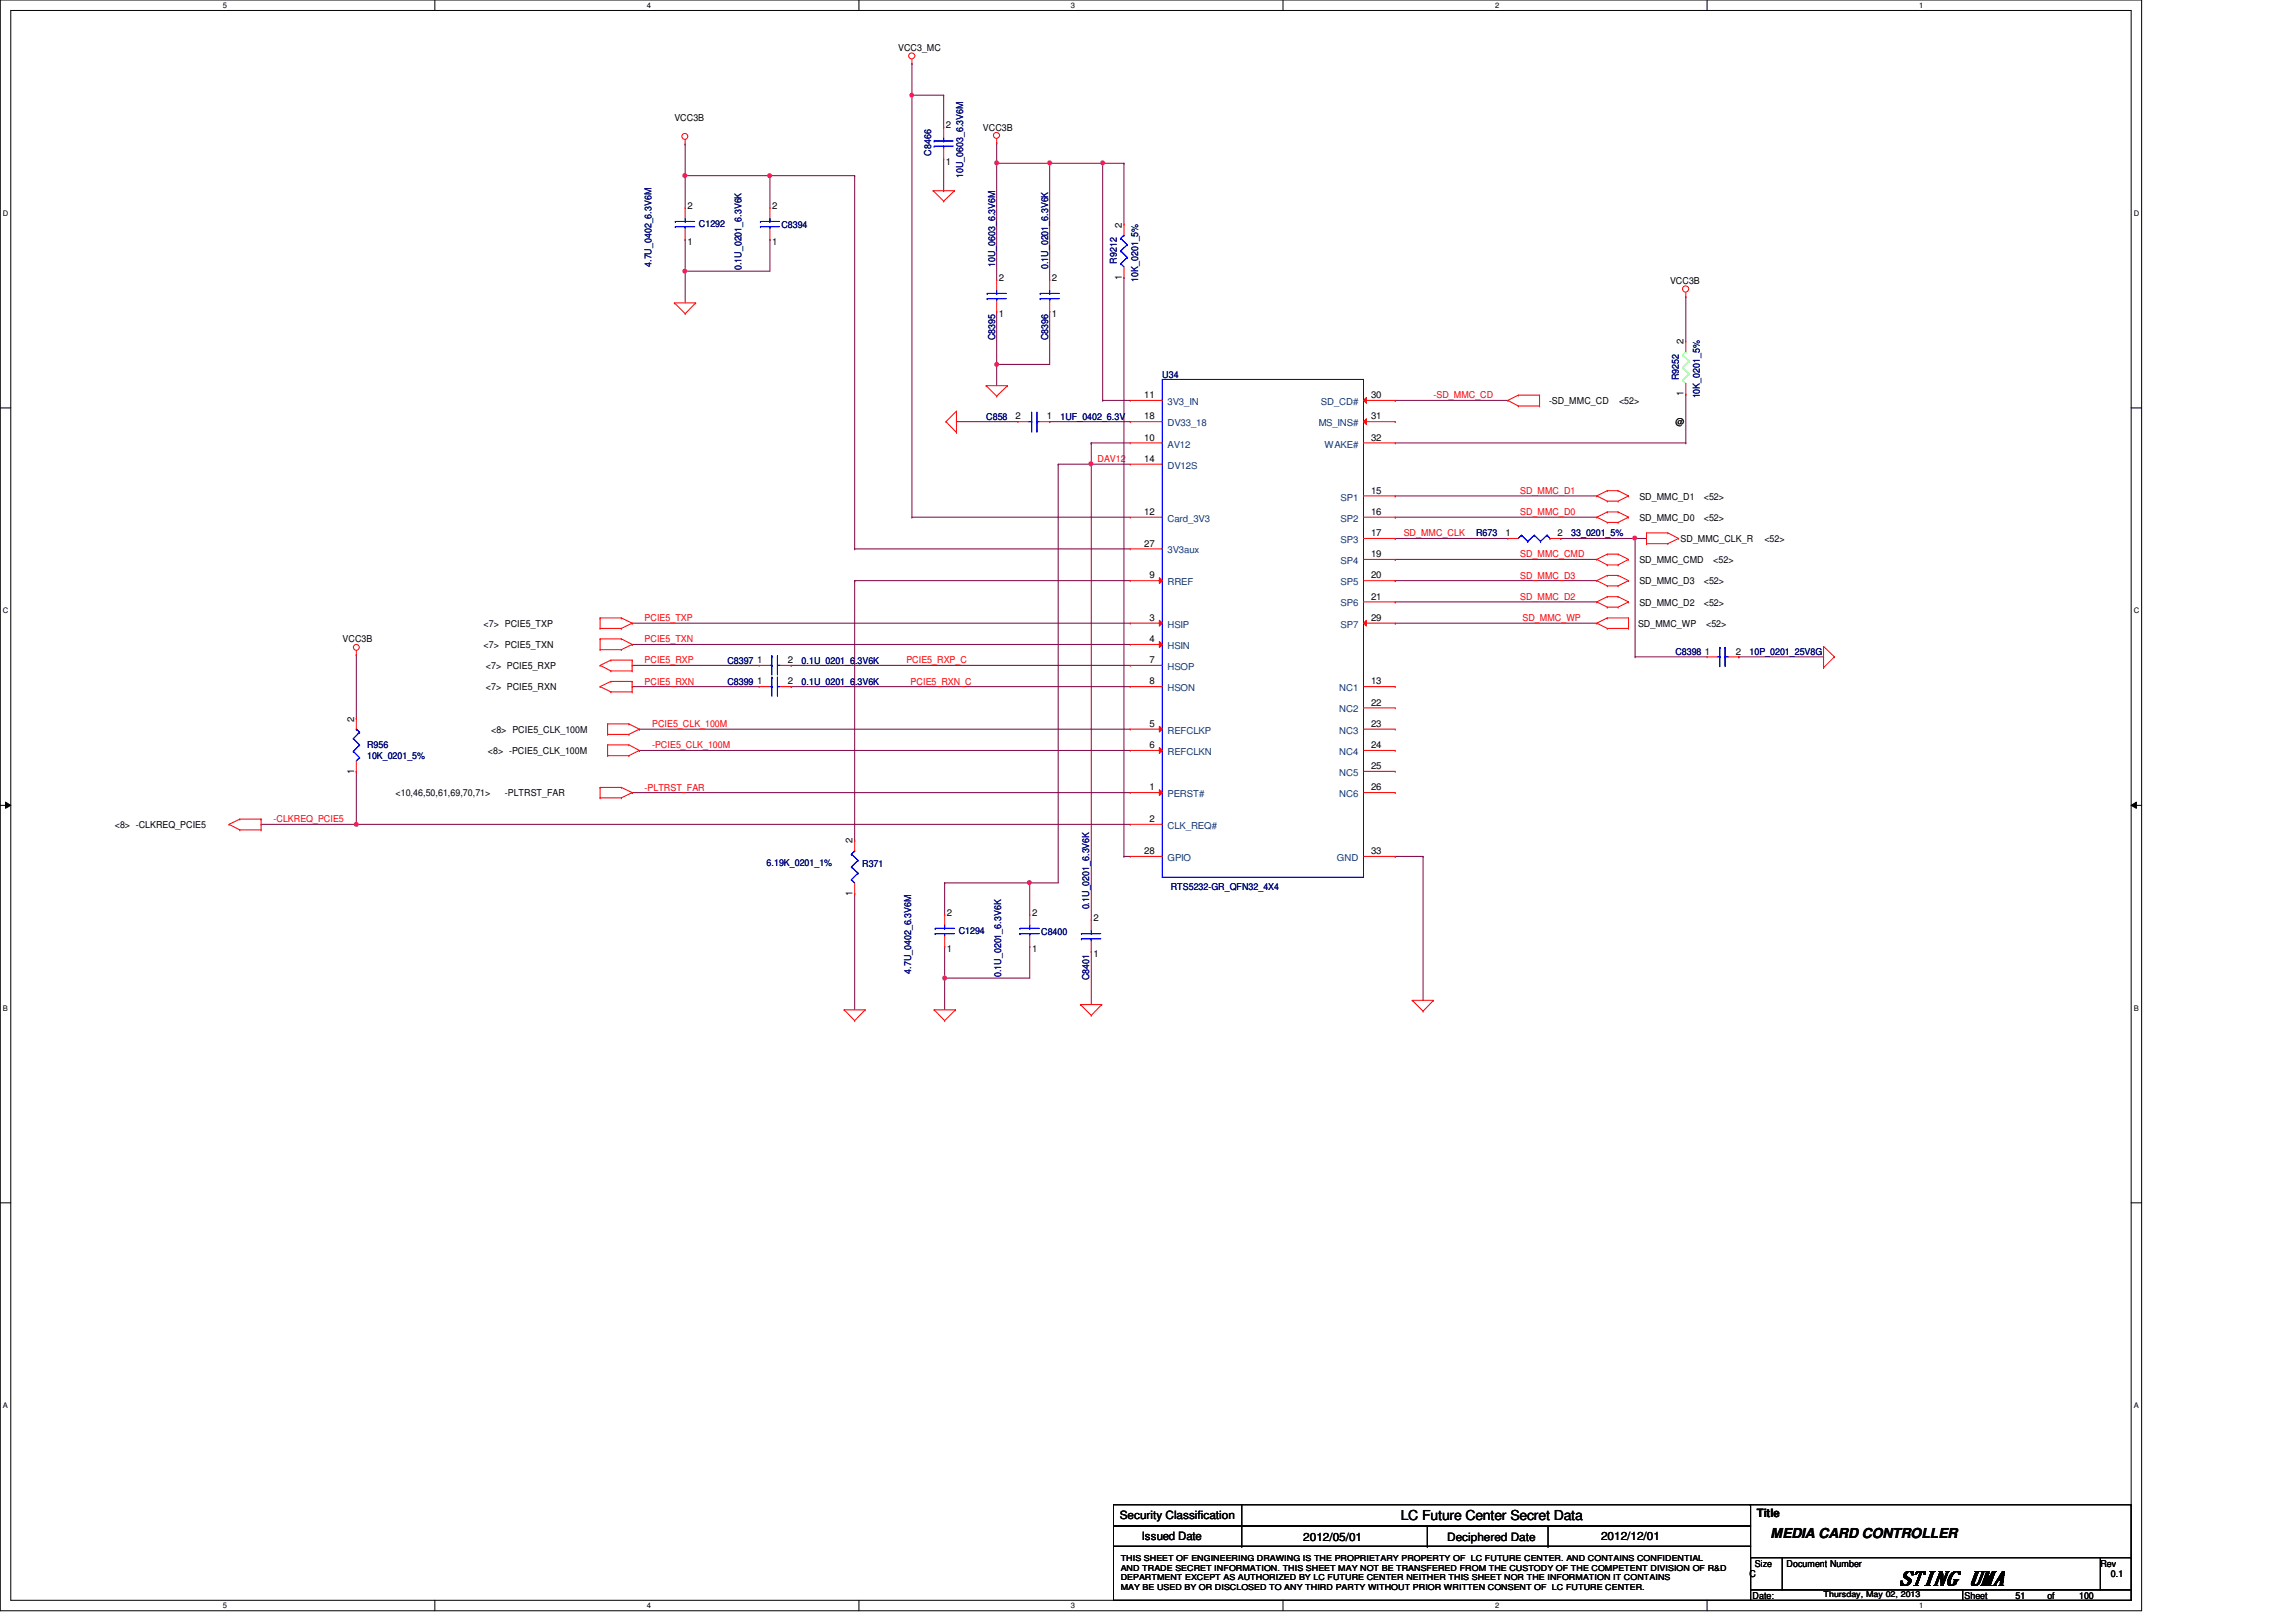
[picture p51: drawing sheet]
<svg xmlns="http://www.w3.org/2000/svg" width="297mm" height="210mm" viewBox="0 0 297 210" stroke-linecap="round" stroke-linejoin="round" font-family="sans-serif">
<defs><g id="words">
<text font-size="2.6" x="245.6" y="205.1">STING UMA</text>
<g font-size="1.8">
<text x="181.2" y="196.8">LC Future Center Secret Data</text>
<text x="229.1" y="199.1">MEDIA CARD CONTROLLER</text>
</g>
<g font-size="1.5">
<text x="144.9" y="196.6">Security Classification</text>
<text x="227.3" y="196.3">Title</text>
<text x="147.7" y="199.3">Issued Date</text>
<text x="168.6" y="199.4">2012/05/01</text>
<text x="187.2" y="199.4">Deciphered Date</text>
<text x="207.1" y="199.3">2012/12/01</text>
</g>
<g font-size="1.2">
<text x="116.2" y="6.6">VCC3_MC</text>
<text x="87.2" y="15.7">VCC3B</text>
<text x="122.4" y="16.6">2</text>
<text x="127.2" y="16.9">VCC3B</text>
<text x="122.4" y="21.3">1</text>
<text x="88.9" y="27">2</text>
<text x="99.9" y="27">2</text>
<text x="145.1" y="29.5" transform="rotate(-90 145.1 29.5)">2</text>
<text x="88.9" y="31.7">1</text>
<text x="99.9" y="31.7">1</text>
<text x="129.2" y="41.1">1</text>
<text x="129.2" y="36.3">2</text>
<text x="136.1" y="41.1">1</text>
<text x="136.1" y="36.3">2</text>
<text x="145.1" y="36.2" transform="rotate(-90 145.1 36.2)">1</text>
<text x="216.1" y="36.8">VCC3B</text>
<text x="217.8" y="44.5" transform="rotate(-90 217.8 44.5)">2</text>
<text x="148" y="51.5">11</text>
<text x="177.4" y="51.5">30</text>
<text x="200.4" y="52.3">-SD_MMC_CD</text>
<text x="209.5" y="52.3">&lt;52&gt;</text>
<text x="217.8" y="51.3" transform="rotate(-90 217.8 51.3)">1</text>
<text x="131.4" y="54.3">2</text>
<text x="135.4" y="54.3">1</text>
<text x="148" y="57">10</text>
<text x="148" y="59.8">14</text>
<text x="148" y="54.3">18</text>
<text x="177.4" y="54.3">31</text>
<text x="177.4" y="57">32</text>
<text x="216.7" y="55">@</text>
<text x="177.4" y="63.9">15</text>
<text x="212.1" y="64.6">SD_MMC_D1</text>
<text x="220.4" y="64.6">&lt;52&gt;</text>
<text x="148" y="66.6">12</text>
<text x="148" y="70.7">27</text>
<text x="177.4" y="66.6">16</text>
<text x="177.4" y="69.4">17</text>
<text x="194.8" y="69.4">1</text>
<text x="201.5" y="69.4">2</text>
<text x="212.1" y="67.4">SD_MMC_D0</text>
<text x="217.4" y="70.1">SD_MMC_CLK_R</text>
<text x="220.4" y="67.4">&lt;52&gt;</text>
<text x="228.3" y="70.1">&lt;52&gt;</text>
<text x="148.7" y="74.8">9</text>
<text x="177.4" y="72.1">19</text>
<text x="177.4" y="74.8">20</text>
<text x="177.4" y="77.6">21</text>
<text x="212.1" y="75.6">SD_MMC_D3</text>
<text x="212.1" y="72.9">SD_MMC_CMD</text>
<text x="220.4" y="75.6">&lt;52&gt;</text>
<text x="221.7" y="72.9">&lt;52&gt;</text>
<text x="44.3" y="83.1">VCC3B</text>
<text x="62.6" y="81.1">&lt;7&gt; PCIE5_TXP</text>
<text x="62.6" y="83.8">&lt;7&gt; PCIE5_TXN</text>
<text x="148.7" y="80.3">3</text>
<text x="148.7" y="83.1">4</text>
<text x="177.4" y="80.3">29</text>
<text x="211.9" y="81.1">SD_MMC_WP</text>
<text x="212.1" y="78.4">SD_MMC_D2</text>
<text x="220.4" y="78.4">&lt;52&gt;</text>
<text x="220.7" y="81.1">&lt;52&gt;</text>
<text x="62.9" y="86.6">&lt;7&gt; PCIE5_RXP</text>
<text x="62.9" y="89.3">&lt;7&gt; PCIE5_RXN</text>
<text x="98" y="85.8">1</text>
<text x="98" y="88.6">1</text>
<text x="101.9" y="85.8">2</text>
<text x="101.9" y="88.6">2</text>
<text x="148.7" y="85.8">7</text>
<text x="148.7" y="88.6">8</text>
<text x="177.4" y="88.6">13</text>
<text x="220.6" y="84.7">1</text>
<text x="224.6" y="84.7">2</text>
<text x="45.8" y="93.4" transform="rotate(-90 45.8 93.4)">2</text>
<text x="63.5" y="94.8">&lt;8&gt; PCIE5_CLK_100M</text>
<text x="148.7" y="94.1">5</text>
<text x="177.4" y="91.3">22</text>
<text x="177.4" y="94.1">23</text>
<text x="45.8" y="100.1" transform="rotate(-90 45.8 100.1)">1</text>
<text x="63.1" y="97.5">&lt;8&gt; -PCIE5_CLK_100M</text>
<text x="148.7" y="96.8">6</text>
<text x="177.4" y="96.8">24</text>
<text x="177.4" y="99.5">25</text>
<text x="14.9" y="107.1">&lt;8&gt; -CLKREQ_PCIE5</text>
<text x="51.2" y="103">&lt;10,46,50,61,69,70,71&gt;</text>
<text x="65.3" y="103">-PLTRST_FAR</text>
<text x="148.7" y="102.3">1</text>
<text x="148.7" y="106.4">2</text>
<text x="177.4" y="102.3">26</text>
<text x="110.3" y="109.1" transform="rotate(-90 110.3 109.1)">2</text>
<text x="148" y="110.5">28</text>
<text x="177.4" y="110.5">33</text>
<text x="110.3" y="115.9" transform="rotate(-90 110.3 115.9)">1</text>
<text x="122.5" y="118.5">2</text>
<text x="133.5" y="118.5">2</text>
<text x="141.5" y="119.2">2</text>
<text x="122.5" y="123.2">1</text>
<text x="133.5" y="123.2">1</text>
<text x="141.5" y="123.9">1</text>
<text x="227" y="202.7">Size</text>
<text x="231.1" y="202.7">Document Number</text>
<text x="271.7" y="202.7">Rev</text>
<text x="226.4" y="204.1">C</text>
<text x="226.7" y="206.9">Date:</text>
<text x="254.2" y="206.9">Sheet</text>
<text x="260.8" y="206.9">51</text>
<text x="264.9" y="206.9">of</text>
<text x="269" y="206.9">100</text>
<text x="273.1" y="204.1">0.1</text>
</g>
<g font-size="1.2" fill="#000080">
<text x="120.5" y="20.2" transform="rotate(-90 120.5 20.2)">C8466</text>
<text x="124.6" y="23" transform="rotate(-90 124.6 23)">10U_0603_6.3V6M</text>
<text x="90.4" y="29.4">C1292</text>
<text x="101.1" y="29.5">C8394</text>
<text x="84.3" y="34.5" transform="rotate(-90 84.3 34.5)">4.7U_0402_6.3V6M</text>
<text x="95.9" y="35" transform="rotate(-90 95.9 35)">0.1U_0201_6.3V6K</text>
<text x="128.7" y="34.5" transform="rotate(-90 128.7 34.5)">10U_0603_6.3V6M</text>
<text x="135.6" y="34.8" transform="rotate(-90 135.6 34.8)">0.1U_0201_6.3V6K</text>
<text x="144.5" y="34.1" transform="rotate(-90 144.5 34.1)">R9212</text>
<text x="147.2" y="36.4" transform="rotate(-90 147.2 36.4)">10K_0201_5%</text>
<text x="128.7" y="44" transform="rotate(-90 128.7 44)">C8395</text>
<text x="135.6" y="44" transform="rotate(-90 135.6 44)">C8396</text>
<text x="150.4" y="48.9">U34</text>
<text x="217.2" y="49.2" transform="rotate(-90 217.2 49.2)">R9252</text>
<text x="219.9" y="51.6" transform="rotate(-90 219.9 51.6)">10K_0201_5%</text>
<text x="127.6" y="54.4">C858</text>
<text x="137.2" y="54.4">1UF_0402_6.3V</text>
<text x="191" y="69.4">R673</text>
<text x="203.3" y="69.4">33_0201_5%</text>
<text x="94.1" y="85.9">C8397</text>
<text x="94.1" y="88.6">C8399</text>
<text x="103.7" y="85.9">0.1U_0201_6.3V6K</text>
<text x="103.7" y="88.6">0.1U_0201_6.3V6K</text>
<text x="216.7" y="84.8">C8398</text>
<text x="226.4" y="84.8">10P_0201_25V8G</text>
<text x="47.5" y="96.9">R956</text>
<text x="47.5" y="98.3">10K_0201_5%</text>
<text x="99.2" y="112.1">6.19K_0201_1%</text>
<text x="111.5" y="112.2">R371</text>
<text x="140.9" y="117.7" transform="rotate(-90 140.9 117.7)">0.1U_0201_6.3V6K</text>
<text x="151.5" y="115.2">RTS5232-GR_QFN32_4X4</text>
<text x="124" y="120.9">C1294</text>
<text x="134.7" y="121">C8400</text>
<text x="117.9" y="126" transform="rotate(-90 117.9 126)">4.7U_0402_6.3V6M</text>
<text x="129.5" y="126.4" transform="rotate(-90 129.5 126.4)">0.1U_0201_6.3V6K</text>
<text x="140.9" y="126.9" transform="rotate(-90 140.9 126.9)">C8401</text>
</g>
<g font-size="1.2" fill="#004080">
<text x="151" y="52.4">3V3_IN</text>
<text x="170.9" y="52.4">SD_CD#</text>
<text x="151" y="57.9">AV12</text>
<text x="151" y="55.2">DV33_18</text>
<text x="170.6" y="55.2">MS_INS#</text>
<text x="171.4" y="57.9">WAKE#</text>
<text x="151" y="60.7">DV12S</text>
<text x="173.4" y="64.8">SP1</text>
<text x="151" y="67.5">Card_3V3</text>
<text x="151" y="71.6">3V3aux</text>
<text x="173.4" y="67.5">SP2</text>
<text x="173.4" y="70.3">SP3</text>
<text x="151" y="75.7">RREF</text>
<text x="173.4" y="73">SP4</text>
<text x="173.4" y="75.7">SP5</text>
<text x="151" y="81.2">HSIP</text>
<text x="151" y="84">HSIN</text>
<text x="173.4" y="78.5">SP6</text>
<text x="173.4" y="81.2">SP7</text>
<text x="151" y="86.7">HSOP</text>
<text x="151" y="89.5">HSON</text>
<text x="173.3" y="89.5">NC1</text>
<text x="151" y="95">REFCLKP</text>
<text x="173.3" y="92.2">NC2</text>
<text x="173.3" y="95">NC3</text>
<text x="151" y="97.7">REFCLKN</text>
<text x="173.3" y="97.7">NC4</text>
<text x="173.3" y="100.4">NC5</text>
<text x="151" y="103.2">PERST#</text>
<text x="151" y="107.3">CLK_REQ#</text>
<text x="173.3" y="103.2">NC6</text>
<text x="151" y="111.4">GPIO</text>
<text x="173" y="111.4">GND</text>
</g>
<g font-size="1.2" fill="#f00">
<text x="185.5" y="51.6">-SD_MMC_CD</text>
<text x="142" y="59.8">DAV12</text>
<text x="196.7" y="63.9">SD_MMC_D1</text>
<text x="181.6" y="69.4">SD_MMC_CLK</text>
<text x="196.7" y="66.7">SD_MMC_D0</text>
<text x="196.7" y="77.6">SD_MMC_D2</text>
<text x="196.7" y="74.9">SD_MMC_D3</text>
<text x="196.7" y="72.1">SD_MMC_CMD</text>
<text x="83.4" y="80.4">PCIE5_TXP</text>
<text x="83.4" y="83.1">PCIE5_TXN</text>
<text x="197" y="80.4">SD_MMC_WP</text>
<text x="83.4" y="85.9">PCIE5_RXP</text>
<text x="83.4" y="88.6">PCIE5_RXN</text>
<text x="117.3" y="85.9">PCIE5_RXP_C</text>
<text x="117.8" y="88.6">PCIE5_RXN_C</text>
<text x="84.4" y="94.1">PCIE5_CLK_100M</text>
<text x="84.4" y="96.9">-PCIE5_CLK_100M</text>
<text x="35.4" y="106.4">-CLKREQ_PCIE5</text>
<text x="83.4" y="102.3">-PLTRST_FAR</text>
</g>
<g font-size="1.1">
<text x="145" y="202">THIS SHEET OF ENGINEERING DRAWING IS THE PROPRIETARY PROPERTY OF LC FUTURE CENTER. AND CONTAINS CONFIDENTIAL</text>
<text x="145" y="203.2">AND TRADE SECRET INFORMATION. THIS SHEET MAY NOT BE TRANSFERED FROM THE CUSTODY OF THE COMPETENT DIVISION OF R&amp;D</text>
<text x="145" y="204.5">DEPARTMENT EXCEPT AS AUTHORIZED BY LC FUTURE CENTER NEITHER THIS SHEET NOR THE INFORMATION IT CONTAINS</text>
<text x="145" y="205.7">MAY BE USED BY OR DISCLOSED TO ANY THIRD PARTY WITHOUT PRIOR WRITTEN CONSENT OF LC FUTURE CENTER.</text>
<text x="235.9" y="206.7">Thursday, May 02, 2013</text>
</g>
<g font-size="1">
<text x="28.8" y="1">5</text>
<text x="83.7" y="1">4</text>
<text x="138.6" y="1">3</text>
<text x="193.4" y="1">2</text>
<text x="248.3" y="1">1</text>
<text x=".4" y="27.9">D</text>
<text x="276.1" y="27.9">D</text>
<text x=".4" y="79.4">C</text>
<text x="276.1" y="79.4">C</text>
<text x=".4" y="130.8">B</text>
<text x="276.1" y="130.8">B</text>
<text x=".4" y="182.2">A</text>
<text x="276.1" y="182.2">A</text>
<text x="28.8" y="208.1">5</text>
<text x="83.7" y="208.1">4</text>
<text x="138.6" y="208.1">3</text>
<text x="193.4" y="208.1">2</text>
<text x="248.3" y="208.1">1</text>
</g>
</g></defs>
<path d="M0 0h277.1v208.4h-277.1zM1.4 1.4h274.3v205.7h-274.3z" fill="none" stroke="#000" stroke-width=".13"/>
<g fill="#fff">
<path d="M28.8 .1h.6v1.1h-.6z"/>
<path d="M28.8 207.2h.6v1.1h-.6z"/>
</g>
<path d="M56.3 0v1.4M56.3 207.1v1.3" fill="none" stroke="#000" stroke-width=".13"/>
<g fill="#fff">
<path d="M83.7 .1h.5v1.1h-.5z"/>
<path d="M83.7 207.2h.5v1.1h-.5z"/>
</g>
<path d="M111.1 0v1.4M111.1 207.1v1.3" fill="none" stroke="#000" stroke-width=".13"/>
<g fill="#fff">
<path d="M138.6 .1h.5v1.1h-.5z"/>
<path d="M138.6 207.2h.5v1.1h-.5z"/>
</g>
<path d="M166 0v1.4M166 207.1v1.3" fill="none" stroke="#000" stroke-width=".13"/>
<g fill="#fff">
<path d="M193.4 .1h.6v1.1h-.6z"/>
<path d="M193.4 207.2h.6v1.1h-.6z"/>
</g>
<path d="M220.8 0v1.4M220.8 207.1v1.3" fill="none" stroke="#000" stroke-width=".13"/>
<g fill="#fff">
<path d="M248.3 .1h.5v1.1h-.5z"/>
<path d="M248.3 207.2h.5v1.1h-.5z"/>
<path d="M.4 27.1h.7v1.1h-.7z"/>
<path d="M276.1 27.1h.7v1.1h-.7z"/>
<path d="M.4 78.5h.7v1.1h-.7z"/>
<path d="M276.1 78.5h.7v1.1h-.7z"/>
</g>
<path d="M0 52.8h1.4M275.7 52.8h1.4" fill="none" stroke="#000" stroke-width=".13"/>
<g fill="#fff">
<path d="M.4 129.9h.6v1.1h-.6z"/>
<path d="M276.1 129.9h.6v1.1h-.6z"/>
</g>
<path d="M0 104.2h1.4M.7 103.8l.7 .4-.7 .4zM275.7 104.2l.7-.4v.8zM275.7 104.2h1.4" fill="none" stroke="#000" stroke-width=".13"/>
<path d="M.7 103.8l.7 .4-.7 .4zM275.7 104.2l.7-.4v.8z" fill="#000"/>
<g fill="#fff">
<path d="M.4 181.4h.6v1.1h-.6z"/>
<path d="M276.1 181.4h.6v1.1h-.6z"/>
</g>
<path d="M0 155.7h1.4M275.7 155.7h1.4" fill="none" stroke="#000" stroke-width=".13"/>
<path d="M46.1 99.8h.1M46.1 84.8h.1M46.1 84.8v8.2M46.1 99.8v6.9M82.7 94.4h.1M82.7 97.1h.1M82.7 94.4h63.5M82.7 97.1h63.5M46.1 106.7h.1M46.1 106.7h100.1" fill="none" stroke="#800040" stroke-width=".13"/>
<circle cx="46.1" cy="106.7" r=".26" fill="#f0f"/>
<circle cx="46.1" cy="106.7" r=".26" fill="none" stroke="#f0f" stroke-width=".13"/>
<g fill="none" stroke="#800040" stroke-width=".13">
<path d="M135.8 21.1h.1M135.8 21.1v15.1M135.8 40.3h.1M135.8 40.3v6.9M81.8 86.1h.1M81.8 88.9h.1M81.8 80.6h.1M81.8 83.4h.1M81.8 86.1h16.4M81.8 88.9h16.4M81.8 80.6h64.4M81.8 83.4h64.4"/>
<path d="M102.4 86.1h.1M102.4 88.9h.1M102.4 86.1h43.8M102.4 88.9h43.8M33.8 106.7h.1M33.8 106.7h12.3M81.8 102.6h.1M81.8 102.6h64.4"/>
</g>
<circle cx="135.8" cy="21.1" r=".26" fill="#f0f"/>
<circle cx="135.8" cy="21.1" r=".26" fill="none" stroke="#f0f" stroke-width=".13"/>
<path d="M128.9 21.1h.1M128.9 21.1v15.1M128.9 21.1h6.9M128.9 47.2h.1M128.9 40.3h.1M128.9 40.3v9.6" fill="none" stroke="#800040" stroke-width=".13"/>
<circle cx="128.9" cy="21.1" r=".26" fill="#f0f"/>
<circle cx="128.9" cy="21.1" r=".26" fill="none" stroke="#f0f" stroke-width=".13"/>
<path d="M128.9 47.2h.1M128.9 47.2h6.9" fill="none" stroke="#800040" stroke-width=".13"/>
<circle cx="128.9" cy="47.2" r=".26" fill="#f0f"/>
<circle cx="128.9" cy="47.2" r=".26" fill="none" stroke="#f0f" stroke-width=".13"/>
<path d="M128.9 18.5h.1M128.9 18.5v2.6M142.7 21.1h.1M142.7 21.1h2.7M142.7 21.1v30.7" fill="none" stroke="#800040" stroke-width=".13"/>
<circle cx="142.7" cy="21.1" r=".26" fill="#f0f"/>
<circle cx="142.7" cy="21.1" r=".26" fill="none" stroke="#f0f" stroke-width=".13"/>
<g fill="none" stroke="#800040" stroke-width=".13">
<path d="M123.7 54.6h.1M123.7 54.6h8M135.8 54.6h.1M135.8 54.6h10.4M141.2 57.3h.1M141.2 57.3h5M142.7 51.8h.1M142.7 51.8h3.5M180.5 51.8h.1M180.5 51.8h14.6M118 66.9h.1M118 66.9h28.2"/>
<path d="M141.2 60.1h.1M141.2 60.1v58.9M180.5 80.6h.1M180.5 80.6h26.1"/>
</g>
<circle cx="141.1" cy="60" r=".26" fill="#f0f"/>
<circle cx="141.1" cy="60" r=".26" fill="none" stroke="#f0f" stroke-width=".13"/>
<path d="M88.6 18.6h.1M88.6 18.6v4.1M88.6 31h.1M88.6 22.7h.1M88.6 35.1h.1M88.6 31v4.1M88.6 22.7h11M88.6 35.1h11M141.2 123.1h.1M141.2 123.1v6.9" fill="none" stroke="#800040" stroke-width=".13"/>
<circle cx="88.6" cy="35.1" r=".26" fill="#f0f"/>
<circle cx="88.6" cy="35.1" r=".26" fill="none" stroke="#f0f" stroke-width=".13"/>
<path d="M88.6 35.1h.1M88.6 22.7h.1M88.6 22.7v4.2M88.6 35.1v4.1M99.6 31h.1M99.6 22.7h.1M99.6 22.7v4.2M99.6 31v4.1" fill="none" stroke="#800040" stroke-width=".13"/>
<circle cx="88.6" cy="22.7" r=".26" fill="#f0f"/>
<circle cx="88.6" cy="22.7" r=".26" fill="none" stroke="#f0f" stroke-width=".13"/>
<path d="M99.6 22.7h.1M99.6 22.7h11" fill="none" stroke="#800040" stroke-width=".13"/>
<circle cx="99.6" cy="22.7" r=".26" fill="#f0f"/>
<circle cx="99.6" cy="22.7" r=".26" fill="none" stroke="#f0f" stroke-width=".13"/>
<path d="M110.6 22.7h.1M110.6 22.7v48.3M110.6 71h.1M110.6 71h35.6M122.2 122.5h.1M122.2 126.6h.1M122.2 122.5v4.1M122.2 126.6h11" fill="none" stroke="#800040" stroke-width=".13"/>
<circle cx="122.2" cy="126.6" r=".26" fill="#f0f"/>
<circle cx="122.2" cy="126.6" r=".26" fill="none" stroke="#f0f" stroke-width=".13"/>
<path d="M122.2 114.3h.1M122.2 114.3v4.1M133.2 114.3h.1M133.2 114.3v4.1M133.2 114.3h3.7M122.2 126.6h.1M122.2 126.6v4.1M133.2 122.5h.1M133.2 122.5v4.1" fill="none" stroke="#800040" stroke-width=".13"/>
<circle cx="133.2" cy="114.2" r=".26" fill="#f0f"/>
<circle cx="133.2" cy="114.2" r=".26" fill="none" stroke="#f0f" stroke-width=".13"/>
<g fill="none" stroke="#800040" stroke-width=".13">
<path d="M135.8 21.1h.1M135.8 21.1h6.9M145.4 21.1h.1M145.4 35.9h.1M145.4 21.1v7.9M145.4 35.9v74.9M218.1 38.4h.1M218.1 38.4v5.8M180.5 57.3h37.6M218.1 57.3h.1M218.1 51h.1M218.1 51v6.3"/>
<path d="M110.6 75.1h.1M110.6 75.1v33.7M110.6 75.1h35.6M136.9 60.1h.1M136.9 60.1v54.2M141.2 60.1h.1M141.2 60.1h5M180.5 77.9h.1M180.5 75.1h.1M180.5 72.4h.1M180.5 66.9h.1M180.5 64.2h.1"/>
<path d="M180.5 69.7h.1M180.5 75.1h26.1M180.5 77.9h26.1M180.5 72.4h26.1M180.5 66.9h26.1M180.5 64.2h26.1M180.5 69.7h14.6M211.5 69.7h.1M211.5 69.7h1.5M211.5 69.7v15.3M211.5 85h.1M211.5 85h9.3"/>
<path d="M225 85h.1M225 85h10.9M110.6 115.6h.1M110.6 115.6v15.1M122.2 114.3h.1M122.2 114.3h11M145.4 110.8h.1M145.4 110.8h.8M180.5 110.8h.1M180.5 110.8h3.6M184.1 110.8h.1M184.1 110.8v18.7"/>
</g>
<circle cx="211.5" cy="69.6" r=".26" fill="#f0f"/>
<circle cx="211.5" cy="69.6" r=".26" fill="none" stroke="#f0f" stroke-width=".13"/>
<path d="M118 12.3h.1M118 12.3v54.6M122.1 24.7h.1M122.1 20.6v4.1M141.2 57.3h.1M141.2 57.3v2.8M136.9 60.1h4.3M141.2 60.1h.1M201.9 69.7h.1M201.9 69.7h9.6" fill="none" stroke="#800040" stroke-width=".13"/>
<path d="M117.8 12.1h.1l.3 .1-.1 .3-.2 .1-.1-.1z" fill-rule="evenodd" fill="#f0f"/>
<path d="M117.8 12.1h.1l.3 .1-.1 .3-.2 .1-.1-.1z" fill="none" stroke="#f0f" stroke-width=".13"/>
<path d="M118 8.2h.1M118 8.2v4.1h4.1M122.1 12.3h.1M122.1 16.4h.1M122.1 12.3v4.1" fill="none" stroke="#800040" stroke-width=".13"/>
<g fill="none" stroke="#f00" stroke-width=".13">
<path d="M88.6 18.6h.1M88.6 18.1v.5M118 8.2h.1M118 7.7v.5M122.1 16.4h.1M122.1 16.4v1.4M122.1 19.2v1.4M128.9 18.5h.1M128.9 17.9v.6M87.2 39.2h.1M87.2 39.2h2.8M87.2 39.2l1.4 1.4"/>
<path d="M88.6 31h.1M88.6 26.9h.1M88.6 26.9v1.3M88.6 29.6v1.4M90 39.2h.1M90 39.2l-1.4 1.4M99.6 31h.1M99.6 26.9h.1M99.6 26.9v1.3M99.6 29.6v1.4M120.7 24.7h.1M120.7 24.7h2.8"/>
<path d="M120.7 24.7l1.4 1.3M122.1 26h.1M122.1 20.6h.1M123.5 24.7h.1M123.5 24.7l-1.4 1.3M128.9 36.2h.1M128.9 36.2v1.3M128.9 38.9v1.4M135.8 36.2h.1M135.8 36.2v1.3M135.8 38.9v1.4M145.4 35.9h.1"/>
<path d="M145.4 29h.1M145.4 29v1.4M145.4 34.5v1.4M218.1 38.4h.1M218.1 37.8v.6M88.6 40.6h.1M122.4 54.6h.1M122.4 54.6l1.3 1.4M123.7 56h.1M123.7 53.2h.1M123.7 53.2v2.8M123.7 53.2l-1.3 1.4"/>
<path d="M127.6 49.9h.1M127.6 49.9h2.7M127.6 49.9l1.3 1.4M128.9 51.3h.1M128.9 40.3h.1M130.3 49.9h.1M130.3 49.9l-1.4 1.4M131.7 54.6h.1M131.7 54.6h1.3M134.4 54.6h1.4M135.8 54.6h.1M135.8 40.3h.1"/>
<path d="M195.1 51.8h.1M195.1 51.8l1.3 .7M196.4 51.1h.1M196.4 52.5h.1M196.4 51.1l-1.3 .7M196.4 51.1h2.8M196.4 52.5h2.8M199.2 51.1h.1M199.2 52.5h.1M199.2 51.1v1.4M77.6 80h.1M77.6 80h2.8"/>
<path d="M77.6 80v1.3M80.4 80h.1M80.4 80l1.4 .6M195.1 69.7h.1M195.1 69.7h1.3M200.5 69.7h1.4M201.9 69.7h.1M206.6 77.9h.1M206.6 75.1h.1M206.6 72.4h.1M206.6 66.9h.1M206.6 64.2h.1"/>
<path d="M206.6 77.9l1.3 .7M206.6 75.1l1.3 .7M206.6 72.4l1.3 .7M206.6 66.9l1.3 .7M206.6 64.2l1.3 .7M207.9 80h.1M207.9 77.2h.1M207.9 78.6h.1M207.9 74.5h.1M207.9 75.8h.1M207.9 71.7h.1M207.9 73.1h.1"/>
<path d="M207.9 66.3h.1M207.9 67.6h.1M207.9 63.5h.1M207.9 64.9h.1M207.9 80h2.8M207.9 80l-1.3 .6M207.9 77.2l-1.3 .7M207.9 77.2h1.4M207.9 78.6h1.4M207.9 74.5l-1.3 .6M207.9 74.5h1.4M207.9 75.8h1.4"/>
<path d="M207.9 71.7l-1.3 .7M207.9 71.7h1.4M207.9 73.1h1.4M207.9 66.3l-1.3 .6M207.9 66.3h1.4M207.9 67.6h1.4M207.9 63.5l-1.3 .7M207.9 63.5h1.4M207.9 64.9h1.4M209.3 77.2h.1M209.3 78.6h.1M209.3 74.5h.1"/>
<path d="M209.3 75.8h.1M209.3 71.7h.1M209.3 73.1h.1M209.3 66.3h.1M209.3 67.6h.1M209.3 63.5h.1M209.3 64.9h.1M209.3 77.2l1.4 .7M209.3 74.5l1.4 .6M209.3 71.7l1.4 .7M209.3 66.3l1.4 .6M209.3 63.5l1.4 .7"/>
<path d="M210.7 80h.1M210.7 77.9h.1M210.7 75.1h.1M210.7 72.4h.1M210.7 66.9h.1M210.7 64.2h.1M210.7 80v1.3M210.7 77.9l-1.4 .7M210.7 75.1l-1.4 .7M210.7 72.4l-1.4 .7M210.7 66.9l-1.4 .7M210.7 64.2l-1.4 .7"/>
<path d="M213 70.4h.1M213 69h.1M213 69h2.8M213 70.4h2.8M213 69v1.4M215.8 69h.1M215.8 70.4h.1M215.8 69l1.4 .7M217.2 69.7h.1M217.2 69.7l-1.4 .7M46.1 84.8h.1M46.1 99.8h.1"/>
<path d="M46.1 93h.1M46.1 84.2v.6M46.1 93v1.4M46.1 98.5v1.3M77.6 86.1h.1M77.6 88.9h.1M77.6 81.3h.1M77.6 82.7h.1M77.6 84.1h.1M77.6 86.1l1.4 .7M77.6 88.9l1.4 .6M77.6 82.7v1.4"/>
<path d="M77.6 81.3h2.8M77.6 82.7h2.8M77.6 84.1h2.8M78.6 93.7h.1M78.6 95h.1M78.6 96.4h.1M78.6 97.8h.1M78.6 93.7h2.8M78.6 93.7v1.3M78.6 96.4v1.4M78.6 95h2.8M78.6 96.4h2.8"/>
<path d="M78.6 97.8h2.8M79 85.4h.1M79 86.8h.1M79 88.2h.1M79 89.5h.1M79 85.4l-1.4 .7M79 85.4h2.8M79 86.8h2.8M79 88.2l-1.4 .7M79 88.2h2.8M79 89.5h2.8M80.4 81.3h.1"/>
<path d="M80.4 82.7h.1M80.4 84.1h.1M80.4 82.7l1.4 .7M81.4 93.7h.1M81.4 95h.1M81.4 96.4h.1M81.4 97.8h.1M81.4 93.7l1.3 .7M81.4 96.4l1.3 .7M81.8 85.4h.1M81.8 86.8h.1M81.8 88.2h.1"/>
<path d="M81.8 89.5h.1M81.8 80.6h.1M81.8 83.4h.1M81.8 85.4v1.4M81.8 88.2v1.3M81.8 80.6l-1.4 .7M81.8 83.4l-1.4 .7M82.7 94.4h.1M82.7 97.1h.1M82.7 94.4l-1.3 .6M82.7 97.1l-1.3 .7M98.2 86.1h.1"/>
<path d="M98.2 86.1h1.4M101 86.1h1.4M102.4 86.1h.1M206.6 80.6h.1M206.6 80.6l1.3 .7M207.9 81.3h.1M207.9 81.3h2.8M210.7 81.3h.1M220.8 85h.1M220.8 85h1.4M223.6 85h1.4M225 85h.1"/>
<path d="M235.9 83.7h.1M235.9 86.4h.1M235.9 83.7v2.7M235.9 83.7l1.4 1.3M237.3 85h.1M237.3 85l-1.4 1.4M29.6 106.7h.1M29.6 106.7l1.4 .7M31 106h.1M31 107.4h.1M31 106l-1.4 .7M31 106h2.8"/>
<path d="M31 107.4h2.8M33.8 106h.1M33.8 107.4h.1M33.8 106v1.4M77.6 101.9h.1M77.6 103.3h.1M77.6 101.9v1.4M77.6 101.9h2.8M77.6 103.3h2.8M80.4 101.9h.1M80.4 103.3h.1M80.4 101.9l1.4 .7"/>
<path d="M81.8 102.6h.1M81.8 102.6l-1.4 .7M110.6 115.6h.1M110.6 108.8h.1M110.6 108.8v1.3M110.6 114.3v1.3M122.2 118.4h.1M122.2 118.4v1.3M133.2 118.4h.1M133.2 118.4v1.3M109.2 130.7h.1M109.2 130.7h2.7"/>
<path d="M109.2 130.7l1.4 1.4M110.6 132.1h.1M111.9 130.7h.1M111.9 130.7l-1.3 1.4M120.9 130.7h.1M120.9 130.7h2.7M120.9 130.7l1.3 1.4M122.2 132.1h.1M122.2 122.5h.1M122.2 121.1v1.4M123.6 130.7h.1M123.6 130.7l-1.4 1.4"/>
<path d="M133.2 122.5h.1M133.2 121.1v1.4M139.8 130h.1M139.8 130h2.7M139.8 130l1.4 1.4M141.2 131.4h.1M142.5 130h.1M142.5 130l-1.3 1.4M182.7 129.5h.1M182.7 129.5h2.8M182.7 129.5l1.4 1.4M184.1 130.9h.1"/>
<path d="M185.5 129.5h.1M185.5 129.5l-1.4 1.4"/>
<circle cx="88.6" cy="17.6" r=".38"/>
<circle cx="118" cy="7.2" r=".39"/>
<circle cx="128.9" cy="17.5" r=".39"/>
<circle cx="218.1" cy="37.4" r=".4"/>
<circle cx="46.1" cy="83.8" r=".38"/>
</g>
<g fill="none" stroke="#000" stroke-width=".13">
<path d="M144.1 194.7h82.4v2.8h-82.4zM144.1 197.5h82.4v2.6h-82.4zM160.7 197.5h.1M160.7 194.7v5.4M184.7 197.5v2.6M200.3 197.5v2.6M226.4 194.7h49.3M275.7 194.7h.1M275.7 194.7v6.9M144.1 200.1h82.4v7h-82.4zM160.7 200.1h.1M184.7 200.1h.1"/>
<path d="M200.3 200.1h.1M226.5 201.6h4.1v4.1h-4.1zM226.5 205.7h27.4v1.4h-27.4zM230.6 201.6h41.1v4.1h-41.1zM253.9 205.7h21.8v1.4h-21.8zM271.7 201.6h4v4.1h-4z"/>
</g>
<g fill="none" stroke="#00f" stroke-width=".13">
<path d="M120.9 18.2h.1M120.9 18.9h.1M120.9 18.2h2.4M120.9 18.9h2.4M122.1 18.9h.1M122.1 18.2h.1M122.1 17.8v.4M122.1 18.9v.3M87.4 28.7h.1M87.4 29.3h.1M87.4 28.7h2.5M87.4 29.3h2.5"/>
<path d="M88.6 29.3h.1M88.6 28.7h.1M88.6 28.2v.5M88.6 29.3v.3M98.4 28.7h.1M98.4 29.3h.1M98.4 28.7h2.4M98.4 29.3h2.4M99.6 29.3h.1M99.6 28.7h.1M99.6 28.2v.5M99.6 29.3v.3"/>
<path d="M127.7 38h.1M127.7 38.7h.1M127.7 38h2.5M127.7 38.7h2.5M128.9 38.7h.1M128.9 38h.1M128.9 37.5v.5M128.9 38.7v.2M134.6 38h.1M134.6 38.7h.1M134.6 38h2.4M134.6 38.7h2.4"/>
<path d="M135.8 38.7h.1M135.8 38h.1M135.8 37.5v.5M135.8 38.7v.2M145 34.1h.1M145 32.5h.1M145 30.9h.1M145 34.1l.4 .4M145 32.5l.8 .8M145 30.9l.8 .8M145.4 30.4h.1M145.4 30.4l-.4 .5"/>
<path d="M145.8 33.3h.1M145.8 31.7h.1M145.8 33.3l-.8 .8M145.8 31.7l-.8 .8M133 54.6h.5M133.5 55.8h.1M133.5 54.6h.1M133.5 53.3v2.5M134.2 54.6h.1M134.2 55.8h.1M134.2 54.6h.2M134.2 53.3v2.5"/>
<path d="M150.4 49.1h26v64.4h-26zM196.8 69.3h.1M196.8 69.3l-.4 .4M196.8 69.3l.9 .8M197.7 70.1h.1M198.5 69.3h.1M198.5 69.3l-.8 .8M198.5 69.3l.8 .8M199.3 70.1h.1M200.1 69.3h.1M200.1 69.3l-.8 .8M200.1 69.3l.4 .4"/>
<path d="M200.5 69.7h.1M45.7 97.2h.1M45.7 95.6h.1M45.7 97.2l.8 .8M45.7 95.6l.8 .8M46.1 94.4h.1M46.1 94.4l.4 .3M46.5 98h.1M46.5 96.4h.1M46.5 94.7h.1M46.5 98l-.4 .5M46.5 96.4l-.8 .8"/>
<path d="M46.5 94.7l-.8 .9M99.6 86.1h.3M99.9 86.1h.1M99.9 84.9h.1M99.9 84.9v2.4M100.6 84.9h.1M100.6 86.1h.1M100.6 86.1h.4M100.6 84.9v2.4M222.2 85h.3M222.5 85h.1M222.5 83.8h.1"/>
<path d="M222.5 83.8v2.5M223.2 83.8h.1M223.2 85h.1M223.2 85h.4M223.2 83.8v2.5M110.1 113.8h.1M110.1 112.2h.1M110.1 110.5h.1M110.1 113.8l.5 .5M110.1 112.2l.9 .8M110.1 110.5l.9 .8M110.6 110.1h.1"/>
<path d="M110.6 110.1l-.5 .4M111 113h.1M111 111.3h.1M111 113l-.9 .8M111 111.3l-.9 .9M122.2 119.7v.4M133.2 119.7v.4M121 120.1h.1M121 120.8h.1M121 120.1h2.5M121 120.8h2.5M122.2 120.8h.1"/>
<path d="M122.2 120.1h.1M122.2 120.8v.3M131.9 120.1h.1M131.9 120.8h.1M131.9 120.1h2.5M131.9 120.8h2.5M133.2 120.8h.1M133.2 120.1h.1M133.2 120.8v.3"/>
</g>
<path d="M150 102.2l.4 .4-.4 .4z" fill="#f00"/>
<path d="M146.2 102.6h.1M146.2 106.7h.1M146.2 102.6h4.2M146.2 106.7h4.2M150 102.2l.4 .4-.4 .4z" fill="none" stroke="#f00" stroke-width=".13"/>
<path d="M150 80.3l.4 .3-.4 .4z" fill="#f00"/>
<path d="M146.2 80.6h.1M146.2 80.6h4.2M150 80.3l.4 .3-.4 .4z" fill="none" stroke="#f00" stroke-width=".13"/>
<path d="M150 83l.4 .4-.4 .4z" fill="#f00"/>
<path d="M146.2 83.4h.1M146.2 83.4h4.2M150 83l.4 .4-.4 .4z" fill="none" stroke="#f00" stroke-width=".13"/>
<path d="M150 94l.4 .4-.4 .3z" fill="#f00"/>
<path d="M146.2 94.4h.1M146.2 94.4h4.2M150 94l.4 .4-.4 .3z" fill="none" stroke="#f00" stroke-width=".13"/>
<path d="M150 96.7l.4 .4-.4 .4z" fill="#f00"/>
<path d="M146.2 97.1h.1M146.2 86.1h.1M146.2 88.9h.1M146.2 97.1h4.2M146.2 86.1h4.2M146.2 88.9h4.2M150 96.7l.4 .4-.4 .4z" fill="none" stroke="#f00" stroke-width=".13"/>
<path d="M150 74.8l.4 .3-.4 .4z" fill="#f00"/>
<g fill="none" stroke="#f00" stroke-width=".13">
<path d="M146.2 57.3h.1M146.2 51.8h.1M146.2 54.6h.1M146.2 57.3h4.2M146.2 51.8h4.2M146.2 54.6h4.2M146.2 75.1h.1M146.2 66.9h.1M146.2 60.1h.1M146.2 71h.1M146.2 75.1h4.2M146.2 66.9h4.2"/>
<path d="M146.2 60.1h4.2M146.2 71h4.2M150 74.8l.4 .3-.4 .4zM176.4 75.1h4.1M176.4 66.9h4.1M176.4 64.2h4.1M176.4 69.7h4.1M176.4 72.4h4.1M176.4 77.9h4.1M180.5 64.2h.1M180.5 66.9h.1M180.5 69.7h.1"/>
<path d="M180.5 72.4h.1M180.5 75.1h.1M180.5 77.9h.1M176.4 88.9h4.1M176.4 91.6h4.1M176.4 94.4h4.1M176.4 97.1h4.1M176.4 99.8h4.1M180.5 88.9h.1M180.5 91.6h.1M180.5 94.4h.1M180.5 97.1h.1"/>
<path d="M180.5 99.8h.1M146.2 110.8h.1M146.2 110.8h4.2M176.4 102.6h4.1M180.5 102.6h.1"/>
</g>
<path d="M176.4 80.6l.4-.3v.7z" fill="#f00"/>
<path d="M176.4 80.6l.4-.3v.7zM176.4 80.6h4.1M180.5 80.6h.1" fill="none" stroke="#f00" stroke-width=".13"/>
<path d="M176.4 51.8l.4-.4v.8z" fill="#f00"/>
<path d="M176.4 51.8l.4-.4v.8zM176.4 51.8h4.1M180.5 51.8h.1" fill="none" stroke="#f00" stroke-width=".13"/>
<path d="M176.8 54.2v.7l-.4-.3z" fill="#f00"/>
<g fill="none" stroke="#f00" stroke-width=".13">
<path d="M176.4 54.6h4.1M176.4 57.3h4.1M176.8 54.2v.7l-.4-.3zM180.5 54.6h.1M180.5 57.3h.1M218.1 51h.1M218.1 44.2h.1M218.1 44.2v1.3M218.1 49.6v1.4M98.2 88.9h.1M98.2 88.9h1.4M101 88.9h1.4"/>
<path d="M102.4 88.9h.1M141.2 119h.1M141.2 119v1.4M176.4 110.8h4.1M180.5 110.8h.1M141.2 123.1h.1M141.2 121.8v1.3"/>
</g>
<g fill="none" stroke="#00f" stroke-width=".13">
<path d="M99.6 88.9h.3M99.9 88.9h.1M99.9 87.6h.1M99.9 87.6v2.5M100.6 87.6h.1M100.6 88.9h.1M100.6 88.9h.4M100.6 87.6v2.5M139.9 120.8h.1M139.9 121.5h.1M139.9 120.8h2.5M139.9 121.5h2.5"/>
<path d="M141.2 121.5h.1M141.2 120.8h.1M141.2 120.4v.4M141.2 121.5v.3"/>
</g>
<path d="M217.7 49.2h.1M217.7 47.6h.1M217.7 45.9h.1M217.7 49.2l.4 .4M217.7 47.6l.8 .8M217.7 45.9l.8 .8M218.1 45.5h.1M218.1 45.5l-.4 .4M218.5 48.4h.1M218.5 46.7h.1M218.5 48.4l-.8 .8M218.5 46.7l-.8 .9" fill="none" stroke="#80ff80" stroke-width=".13"/>
<circle cx="46.1" cy="106.7" r=".26" fill="#f0f"/>
<circle cx="46.1" cy="106.7" r=".26" fill="none" stroke="#f0f" stroke-width=".13"/>
<circle cx="135.8" cy="21.1" r=".26" fill="#f0f"/>
<circle cx="135.8" cy="21.1" r=".26" fill="none" stroke="#f0f" stroke-width=".13"/>
<circle cx="128.9" cy="21.1" r=".26" fill="#f0f"/>
<circle cx="128.9" cy="21.1" r=".26" fill="none" stroke="#f0f" stroke-width=".13"/>
<circle cx="128.9" cy="47.2" r=".26" fill="#f0f"/>
<circle cx="128.9" cy="47.2" r=".26" fill="none" stroke="#f0f" stroke-width=".13"/>
<circle cx="142.7" cy="21.1" r=".26" fill="#f0f"/>
<circle cx="142.7" cy="21.1" r=".26" fill="none" stroke="#f0f" stroke-width=".13"/>
<circle cx="141.1" cy="60" r=".26" fill="#f0f"/>
<circle cx="141.1" cy="60" r=".26" fill="none" stroke="#f0f" stroke-width=".13"/>
<circle cx="88.6" cy="35.1" r=".26" fill="#f0f"/>
<circle cx="88.6" cy="35.1" r=".26" fill="none" stroke="#f0f" stroke-width=".13"/>
<circle cx="88.6" cy="22.7" r=".26" fill="#f0f"/>
<circle cx="88.6" cy="22.7" r=".26" fill="none" stroke="#f0f" stroke-width=".13"/>
<circle cx="99.6" cy="22.7" r=".26" fill="#f0f"/>
<circle cx="99.6" cy="22.7" r=".26" fill="none" stroke="#f0f" stroke-width=".13"/>
<circle cx="122.2" cy="126.6" r=".26" fill="#f0f"/>
<circle cx="122.2" cy="126.6" r=".26" fill="none" stroke="#f0f" stroke-width=".13"/>
<circle cx="133.2" cy="114.2" r=".26" fill="#f0f"/>
<circle cx="133.2" cy="114.2" r=".26" fill="none" stroke="#f0f" stroke-width=".13"/>
<circle cx="211.5" cy="69.6" r=".26" fill="#f0f"/>
<circle cx="211.5" cy="69.6" r=".26" fill="none" stroke="#f0f" stroke-width=".13"/>
<path d="M117.8 12.1h.1l.3 .1-.1 .3-.2 .1-.1-.1z" fill-rule="evenodd" fill="#f0f"/>
<path d="M117.8 12.1h.1l.3 .1-.1 .3-.2 .1-.1-.1z" fill="none" stroke="#f0f" stroke-width=".13"/>
<use href="#words"/>
</svg>
